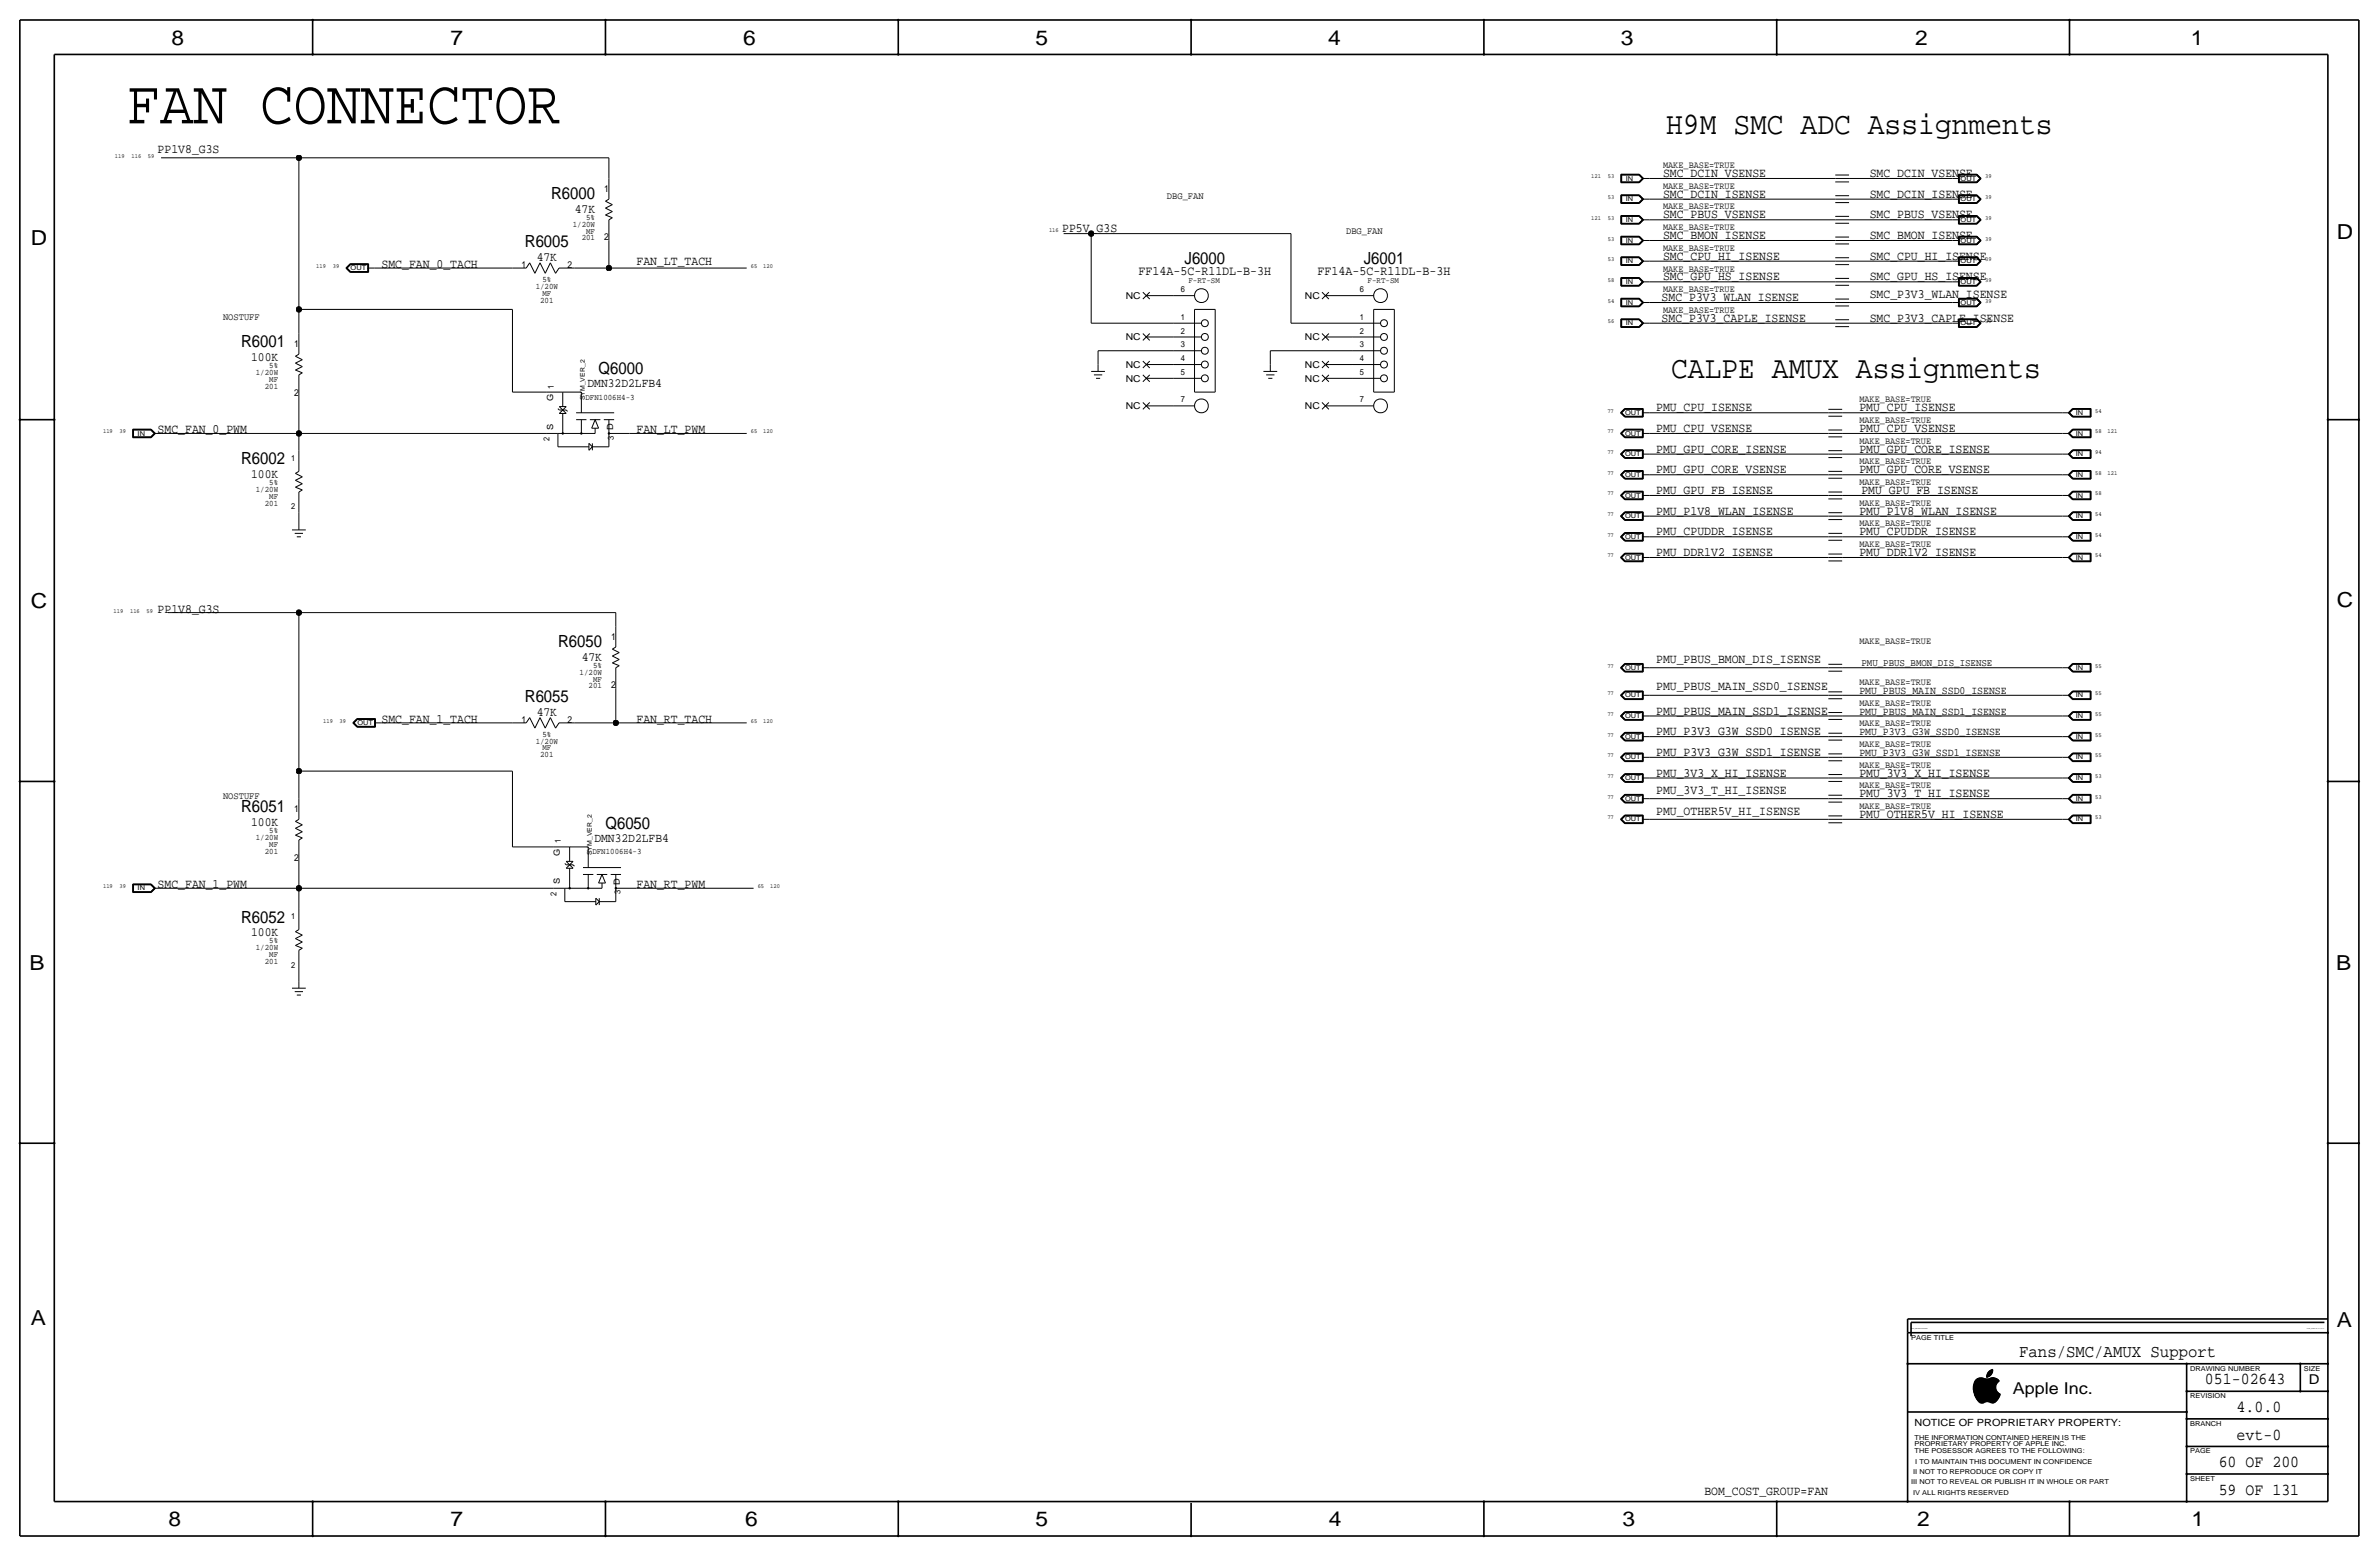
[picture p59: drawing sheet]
<svg xmlns="http://www.w3.org/2000/svg" width="877mm" height="574mm" viewBox="0 0 877 574" stroke-linecap="round" stroke-linejoin="round" font-family="sans-serif">
<defs><g id="words">
<text font-size="23" x="46.7" y="45.5">FAN CONNECTOR</text>
<g font-size="11.6">
<text x="614.2" y="49.3">H9M SMC ADC Assignments</text>
<text x="616.1" y="139.4">CALPE AMUX Assignments</text>
</g>
<g font-size="7.6">
<text x="63.2" y="16.5">8</text>
<text x="166.1" y="16.5">7</text>
<text x="274" y="16.5">6</text>
<text x="381.7" y="16.5">5</text>
<text x="489.7" y="16.5">4</text>
<text x="597.6" y="16.5">3</text>
<text x="706.1" y="16.5">2</text>
<text x="807.7" y="16.5">1</text>
<text x="861.5" y="88.1">D</text>
<text x="11.4" y="90.4">D</text>
<text x="11.4" y="224.3">C</text>
<text x="861.5" y="223.8">C</text>
<text x="10.8" y="357.6">B</text>
<text x="861.3" y="357.4">B</text>
<text x="11.3" y="488.4">A</text>
<text x="861.5" y="489.2">A</text>
<text x="62.2" y="562.6">8</text>
<text x="166" y="562.6">7</text>
<text x="274.8" y="562.6">6</text>
<text x="381.7" y="562.6">5</text>
<text x="489.9" y="562.6">4</text>
<text x="598.1" y="562.6">3</text>
<text x="706.8" y="562.6">2</text>
<text x="807.9" y="562.6">1</text>
</g>
<text font-size="6.5" x="744.4" y="500.1">Fans/SMC/AMUX Support</text>
<g font-size="6.2">
<text x="203.2" y="73.4">R6000</text>
<text x="193.5" y="91.2">R6005</text>
<text x="436.7" y="97.3">J6000</text>
<text x="502.7" y="97.3">J6001</text>
<text x="88.9" y="128">R6001</text>
<text x="220.7" y="137.9">Q6000</text>
<text x="88.9" y="171.2">R6002</text>
<text x="205.7" y="238.5">R6050</text>
<text x="193.5" y="258.8">R6055</text>
<text x="88.9" y="299.5">R6051</text>
<text x="223.2" y="305.6">Q6050</text>
<text x="88.9" y="340.1">R6052</text>
<text x="812.9" y="510.3">051-02643</text>
<text x="824.6" y="520.4">4.0.0</text>
<text x="824.6" y="530.6">evt-0</text>
<text x="818" y="540.8">60 OF 200</text>
<text x="818" y="550.9">59 OF 131</text>
</g>
<text font-size="6" x="742.1" y="513.9">Apple Inc.</text>
<text font-size="5" x="851.2" y="510.3">D</text>
<g font-size="4.8">
<text x="419.7" y="101.3">FF14A-5C-R11DL-B-3H</text>
<text x="485.8" y="101.3">FF14A-5C-R11DL-B-3H</text>
</g>
<g font-size="4.7">
<text x="58.1" y="56.4">PP1V8_G3S</text>
<text x="613.1" y="65.3">SMC_DCIN_VSENSE</text>
<text x="689.3" y="65.3">SMC_DCIN_VSENSE</text>
<text x="613.1" y="72.9">SMC_DCIN_ISENSE</text>
<text x="689.3" y="72.9">SMC_DCIN_ISENSE</text>
<text x="211.9" y="78.5">47K</text>
<text x="613.1" y="80.5">SMC_PBUS_VSENSE</text>
<text x="689.3" y="80.5">SMC_PBUS_VSENSE</text>
<text x="391.6" y="85.6">PP5V_G3S</text>
<text x="613.1" y="88.1">SMC_BMON_ISENSE</text>
<text x="689.3" y="88.1">SMC_BMON_ISENSE</text>
<text x="613.1" y="95.8">SMC_CPU_HI_ISENSE</text>
<text x="689.3" y="95.8">SMC_CPU_HI_ISENSE</text>
<text x="140.7" y="98.8">SMC_FAN_0_TACH</text>
<text x="197.9" y="96.3">47K</text>
<text x="234.6" y="97.5">FAN_LT_TACH</text>
<text x="613.1" y="103.4">SMC_GPU_HS_ISENSE</text>
<text x="689.3" y="103.4">SMC_GPU_HS_ISENSE</text>
<text x="612.6" y="111">SMC_P3V3_WLAN_ISENSE</text>
<text x="689.3" y="109.7">SMC_P3V3_WLAN_ISENSE</text>
<text x="612.6" y="118.6">SMC_P3V3_CAPLE_ISENSE</text>
<text x="689.3" y="118.6">SMC_P3V3_CAPLE_ISENSE</text>
<text x="92.6" y="133.1">100K</text>
<text x="216.6" y="142.7">DMN32D2LFB4</text>
<text x="610.6" y="151.6">PMU_CPU_ISENSE</text>
<text x="685.5" y="151.6">PMU_CPU_ISENSE</text>
<text x="58.1" y="159.8">SMC_FAN_0_PWM</text>
<text x="234.6" y="159.8">FAN_LT_PWM</text>
<text x="610.6" y="159.3">PMU_CPU_VSENSE</text>
<text x="685.5" y="159.3">PMU_CPU_VSENSE</text>
<text x="610.6" y="166.9">PMU_GPU_CORE_ISENSE</text>
<text x="685.5" y="166.9">PMU_GPU_CORE_ISENSE</text>
<text x="92.6" y="176.3">100K</text>
<text x="610.6" y="174.5">PMU_GPU_CORE_VSENSE</text>
<text x="685.5" y="174.5">PMU_GPU_CORE_VSENSE</text>
<text x="610.6" y="182.1">PMU_GPU_FB_ISENSE</text>
<text x="686.3" y="182.1">PMU_GPU_FB_ISENSE</text>
<text x="610.6" y="189.7">PMU_P1V8_WLAN_ISENSE</text>
<text x="685.5" y="189.7">PMU_P1V8_WLAN_ISENSE</text>
<text x="610.6" y="197.4">PMU_CPUDDR_ISENSE</text>
<text x="685.5" y="197.4">PMU_CPUDDR_ISENSE</text>
<text x="610.6" y="205">PMU_DDR1V2_ISENSE</text>
<text x="685.5" y="205">PMU_DDR1V2_ISENSE</text>
<text x="58.1" y="225.8">PP1V8_G3S</text>
<text x="214.5" y="243.6">47K</text>
<text x="610.6" y="244.3">PMU_PBUS_BMON_DIS_ISENSE</text>
<text x="610.6" y="254.5">PMU_PBUS_MAIN_SSD0_ISENSE</text>
<text x="197.9" y="263.9">47K</text>
<text x="610.6" y="263.4">PMU_PBUS_MAIN_SSD1_ISENSE</text>
<text x="140.7" y="266.4">SMC_FAN_1_TACH</text>
<text x="234.6" y="266.4">FAN_RT_TACH</text>
<text x="610.6" y="271">PMU_P3V3_G3W_SSD0_ISENSE</text>
<text x="610.6" y="278.6">PMU_P3V3_G3W_SSD1_ISENSE</text>
<text x="610.6" y="286.3">PMU_3V3_X_HI_ISENSE</text>
<text x="685.5" y="286.3">PMU_3V3_X_HI_ISENSE</text>
<text x="610.6" y="292.6">PMU_3V3_T_HI_ISENSE</text>
<text x="685.5" y="293.9">PMU_3V3_T_HI_ISENSE</text>
<text x="92.6" y="304.5">100K</text>
<text x="610.6" y="300.2">PMU_OTHER5V_HI_ISENSE</text>
<text x="685.5" y="301.5">PMU_OTHER5V_HI_ISENSE</text>
<text x="219.2" y="310.4">DMN32D2LFB4</text>
<text x="58.1" y="327.4">SMC_FAN_1_PWM</text>
<text x="234.6" y="327.4">FAN_RT_PWM</text>
<text x="92.6" y="345.2">100K</text>
<text x="628.3" y="550.9">BOM_COST_GROUP=FAN</text>
</g>
<g font-size="4.1">
<text x="685.5" y="255.8">PMU_PBUS_MAIN_SSD0_ISENSE</text>
<text x="685.5" y="263.4">PMU_PBUS_MAIN_SSD1_ISENSE</text>
<text x="685.5" y="271">PMU_P3V3_G3W_SSD0_ISENSE</text>
<text x="685.5" y="278.6">PMU_P3V3_G3W_SSD1_ISENSE</text>
</g>
<text font-size="3.8" x="686.3" y="245.6">PMU_PBUS_BMON_DIS_ISENSE</text>
<text font-size="3.7" x="705.8" y="525.5">NOTICE OF PROPRIETARY PROPERTY:</text>
<g font-size="3.6">
<text x="430.2" y="73.4">DBG_FAN</text>
<text x="496.3" y="86.1">DBG_FAN</text>
<text x="82.2" y="117.9">NOSTUFF</text>
<text x="82.2" y="294.4">NOSTUFF</text>
</g>
<g font-size="3.5">
<text x="613.1" y="62">MAKE_BASE=TRUE</text>
<text x="222.7" y="70.9">1</text>
<text x="613.1" y="69.6">MAKE_BASE=TRUE</text>
<text x="613.1" y="77.2">MAKE_BASE=TRUE</text>
<text x="222.7" y="88.6">2</text>
<text x="613.1" y="84.8">MAKE_BASE=TRUE</text>
<text x="613.1" y="92.5">MAKE_BASE=TRUE</text>
<text x="192.3" y="98.8">1</text>
<text x="209.2" y="98.8">2</text>
<text x="613.1" y="100.1">MAKE_BASE=TRUE</text>
<text x="613.1" y="107.7">MAKE_BASE=TRUE</text>
<text x="415.1" y="110.2">NC</text>
<text x="481.1" y="110.2">NC</text>
<text x="613.1" y="115.3">MAKE_BASE=TRUE</text>
<text x="415.1" y="125.5">NC</text>
<text x="481.1" y="125.5">NC</text>
<text x="108.4" y="128">1</text>
<text x="415.1" y="135.6">NC</text>
<text x="481.1" y="135.6">NC</text>
<text x="415.1" y="140.7">NC</text>
<text x="481.1" y="140.7">NC</text>
<text x="108.4" y="145.8">2</text>
<text x="685.5" y="148.3">MAKE_BASE=TRUE</text>
<text x="415.1" y="150.9">NC</text>
<text x="481.1" y="150.9">NC</text>
<text x="685.5" y="156">MAKE_BASE=TRUE</text>
<text x="685.5" y="163.6">MAKE_BASE=TRUE</text>
<text x="685.5" y="171.2">MAKE_BASE=TRUE</text>
<text x="685.5" y="178.8">MAKE_BASE=TRUE</text>
<text x="685.5" y="186.4">MAKE_BASE=TRUE</text>
<text x="685.5" y="194.1">MAKE_BASE=TRUE</text>
<text x="685.5" y="201.7">MAKE_BASE=TRUE</text>
<text x="225.3" y="236">1</text>
<text x="685.5" y="237.2">MAKE_BASE=TRUE</text>
<text x="225.3" y="253.7">2</text>
<text x="685.5" y="252.5">MAKE_BASE=TRUE</text>
<text x="685.5" y="260.1">MAKE_BASE=TRUE</text>
<text x="192.3" y="266.4">1</text>
<text x="209.2" y="266.4">2</text>
<text x="685.5" y="267.7">MAKE_BASE=TRUE</text>
<text x="685.5" y="275.3">MAKE_BASE=TRUE</text>
<text x="685.5" y="283">MAKE_BASE=TRUE</text>
<text x="685.5" y="290.6">MAKE_BASE=TRUE</text>
<text x="108.4" y="299.5">1</text>
<text x="685.5" y="298.2">MAKE_BASE=TRUE</text>
<text x="108.4" y="317.2">2</text>
</g>
<g font-size="3.1">
<text x="211.2" y="83.6">1/20W</text>
<text x="216.1" y="81">5%</text>
<text x="214.5" y="88.6">201</text>
<text x="216.1" y="86.1">MF</text>
<text x="197.5" y="106.4">1/20W</text>
<text x="200" y="103.9">5%</text>
<text x="435.3" y="107.7">6</text>
<text x="438.2" y="104.1">F-RT-SM</text>
<text x="501.3" y="107.7">6</text>
<text x="504.2" y="104.1">F-RT-SM</text>
<text x="199.2" y="111.5">201</text>
<text x="200" y="109">MF</text>
<text x="435.3" y="117.9">1</text>
<text x="501.3" y="117.9">1</text>
<text x="435.3" y="122.9">2</text>
<text x="501.3" y="122.9">2</text>
<text x="435.3" y="128">3</text>
<text x="501.3" y="128">3</text>
<text x="99.3" y="135.6">5%</text>
<text x="435.3" y="133.1">4</text>
<text x="501.3" y="133.1">4</text>
<text x="94.3" y="138.2">1/20W</text>
<text x="97.6" y="143.3">201</text>
<text x="99.3" y="140.7">MF</text>
<text x="204.2" y="143.3" transform="rotate(-90 204.2 143.3)">1</text>
<text x="435.3" y="138.2">5</text>
<text x="501.3" y="138.2">5</text>
<text x="203.9" y="147.9" transform="rotate(-90 203.9 147.9)">G</text>
<text x="215.8" y="147.3">DFN1006H4-3</text>
<text x="435.3" y="148.3">7</text>
<text x="501.3" y="148.3">7</text>
<text x="203.9" y="158.4" transform="rotate(-90 203.9 158.4)">S</text>
<text x="226" y="158.5" transform="rotate(-90 226 158.5)">D</text>
<text x="202.6" y="162.6" transform="rotate(-90 202.6 162.6)">2</text>
<text x="226.3" y="162.1" transform="rotate(-90 226.3 162.1)">3</text>
<text x="107.4" y="169.9">1</text>
<text x="99.3" y="178.8">5%</text>
<text x="94.3" y="181.4">1/20W</text>
<text x="99.3" y="183.9">MF</text>
<text x="97.6" y="186.4">201</text>
<text x="107.4" y="187.7">2</text>
<text x="213.7" y="248.7">1/20W</text>
<text x="218.6" y="251.2">MF</text>
<text x="218.6" y="246.1">5%</text>
<text x="217" y="253.7">201</text>
<text x="197.5" y="274.1">1/20W</text>
<text x="200" y="271.5">5%</text>
<text x="199.2" y="279.1">201</text>
<text x="200" y="276.6">MF</text>
<text x="94.3" y="309.6">1/20W</text>
<text x="99.3" y="307.1">5%</text>
<text x="206.7" y="310.9" transform="rotate(-90 206.7 310.9)">1</text>
<text x="97.6" y="314.7">201</text>
<text x="99.3" y="312.2">MF</text>
<text x="206.5" y="315.5" transform="rotate(-90 206.5 315.5)">G</text>
<text x="218.4" y="315">DFN1006H4-3</text>
<text x="206.5" y="326" transform="rotate(-90 206.5 326)">S</text>
<text x="228.5" y="326.1" transform="rotate(-90 228.5 326.1)">D</text>
<text x="228.8" y="329.7" transform="rotate(-90 228.8 329.7)">3</text>
<text x="205.2" y="330.2" transform="rotate(-90 205.2 330.2)">2</text>
<text x="107.4" y="338.8">1</text>
<text x="99.3" y="347.7">5%</text>
<text x="94.3" y="350.3">1/20W</text>
<text x="99.3" y="352.8">MF</text>
<text x="97.6" y="355.3">201</text>
<text x="107.4" y="356.6">2</text>
</g>
<g font-size="2.5">
<text x="599.4" y="66.5">IN</text>
<text x="722.8" y="66.5">OUT</text>
<text x="599.4" y="74.2">IN</text>
<text x="722.8" y="74.2">OUT</text>
<text x="599.4" y="81.8">IN</text>
<text x="722.8" y="81.8">OUT</text>
<text x="599.4" y="89.4">IN</text>
<text x="722.8" y="89.4">OUT</text>
<text x="129.2" y="99.6">OUT</text>
<text x="599.4" y="97">IN</text>
<text x="722.8" y="97">OUT</text>
<text x="599.4" y="104.6">IN</text>
<text x="722.8" y="104.6">OUT</text>
<text x="599.4" y="112.3">IN</text>
<text x="722.8" y="112.3">OUT</text>
<text x="599.4" y="119.9">IN</text>
<text x="722.8" y="119.9">OUT</text>
<text x="599.1" y="152.9">OUT</text>
<text x="765.3" y="152.9">IN</text>
<text x="50.7" y="160.5">IN</text>
<text x="599.1" y="160.5">OUT</text>
<text x="765.3" y="160.5">IN</text>
<text x="599.1" y="168.1">OUT</text>
<text x="765.3" y="168.1">IN</text>
<text x="599.1" y="175.8">OUT</text>
<text x="765.3" y="175.8">IN</text>
<text x="599.1" y="183.4">OUT</text>
<text x="765.3" y="183.4">IN</text>
<text x="599.1" y="191">OUT</text>
<text x="765.3" y="191">IN</text>
<text x="599.1" y="198.6">OUT</text>
<text x="765.3" y="198.6">IN</text>
<text x="599.1" y="206.2">OUT</text>
<text x="765.3" y="206.2">IN</text>
<text x="599.1" y="246.9">OUT</text>
<text x="765.3" y="246.9">IN</text>
<text x="599.1" y="257">OUT</text>
<text x="765.3" y="257">IN</text>
<text x="131.8" y="267.2">OUT</text>
<text x="599.1" y="264.7">OUT</text>
<text x="765.3" y="264.7">IN</text>
<text x="599.1" y="272.3">OUT</text>
<text x="765.3" y="272.3">IN</text>
<text x="599.1" y="279.9">OUT</text>
<text x="765.3" y="279.9">IN</text>
<text x="599.1" y="287.5">OUT</text>
<text x="765.3" y="287.5">IN</text>
<text x="599.1" y="295.1">OUT</text>
<text x="765.3" y="295.1">IN</text>
<text x="599.1" y="302.8">OUT</text>
<text x="765.3" y="302.8">IN</text>
<text x="50.7" y="328.2">IN</text>
<text x="704.5" y="493.8">PAGE TITLE</text>
<text x="807.4" y="505.2">DRAWING NUMBER</text>
<text x="849.3" y="505.2">SIZE</text>
<text x="807.4" y="515.4">REVISION</text>
<text x="807.4" y="525.5">BRANCH</text>
<text x="705.8" y="533.1">PROPRIETARY PROPERTY OF APPLE INC.</text>
<text x="705.8" y="530.6">THE INFORMATION CONTAINED HEREIN IS THE</text>
<text x="705.8" y="535.7">THE POSESSOR AGREES TO THE FOLLOWING:</text>
<text x="706.1" y="539.5">I TO MAINTAIN THIS DOCUMENT IN CONFIDENCE</text>
<text x="807.4" y="535.7">PAGE</text>
<text x="705.3" y="543.3">II NOT TO REPRODUCE OR COPY IT</text>
<text x="807.4" y="545.8">SHEET</text>
<text x="704.5" y="547.1">III NOT TO REVEAL OR PUBLISH IT IN WHOLE OR PART</text>
<text x="705.3" y="550.9">IV ALL RIGHTS RESERVED</text>
</g>
<g font-size="2.3">
<text x="42.4" y="58.2">119</text>
<text x="48.5" y="58.2">116</text>
<text x="54.6" y="58.2">59</text>
<text x="586.6" y="65.8">121</text>
<text x="592.7" y="65.8">53</text>
<text x="731.9" y="65.8">39</text>
<text x="592.7" y="73.4">53</text>
<text x="731.9" y="73.4">39</text>
<text x="586.6" y="81">121</text>
<text x="592.7" y="81">53</text>
<text x="731.9" y="81">39</text>
<text x="386.7" y="85.6">116</text>
<text x="592.7" y="88.6">53</text>
<text x="731.9" y="88.6">39</text>
<text x="116.6" y="98.8">119</text>
<text x="122.7" y="98.8">39</text>
<text x="276.8" y="98.8">65</text>
<text x="281.4" y="98.8">120</text>
<text x="592.7" y="96.3">53</text>
<text x="731.9" y="96.3">39</text>
<text x="592.7" y="103.9">58</text>
<text x="731.9" y="103.9">39</text>
<text x="592.7" y="111.5">54</text>
<text x="731.9" y="111.5">39</text>
<text x="592.7" y="119.1">56</text>
<text x="731.9" y="119.1">39</text>
<text x="215.6" y="147.6" transform="rotate(-90 215.6 147.6)">SYM_VER_2</text>
<text x="592.6" y="152.1">77</text>
<text x="772.4" y="152.1">54</text>
<text x="38" y="159.8">119</text>
<text x="44.1" y="159.8">39</text>
<text x="276.8" y="159.8">65</text>
<text x="281.4" y="159.8">120</text>
<text x="592.6" y="159.8">77</text>
<text x="772.4" y="159.8">58</text>
<text x="777" y="159.8">121</text>
<text x="592.6" y="167.4">77</text>
<text x="772.4" y="167.4">94</text>
<text x="592.6" y="175">77</text>
<text x="772.4" y="175">58</text>
<text x="777" y="175">121</text>
<text x="592.6" y="182.6">77</text>
<text x="772.4" y="182.6">58</text>
<text x="592.6" y="190.2">77</text>
<text x="772.4" y="190.2">54</text>
<text x="592.6" y="197.9">77</text>
<text x="772.4" y="197.9">54</text>
<text x="592.6" y="205.5">77</text>
<text x="772.4" y="205.5">54</text>
<text x="41.9" y="225.8">119</text>
<text x="48" y="225.8">116</text>
<text x="54.1" y="225.8">59</text>
<text x="592.6" y="246.1">77</text>
<text x="772.4" y="246.1">55</text>
<text x="592.6" y="256.3">77</text>
<text x="772.4" y="256.3">55</text>
<text x="592.6" y="263.9">77</text>
<text x="772.4" y="263.9">55</text>
<text x="119.1" y="266.4">119</text>
<text x="125.2" y="266.4">39</text>
<text x="276.8" y="266.4">65</text>
<text x="281.4" y="266.4">120</text>
<text x="592.6" y="271.5">77</text>
<text x="772.4" y="271.5">55</text>
<text x="592.6" y="279.1">77</text>
<text x="772.4" y="279.1">55</text>
<text x="592.6" y="286.8">77</text>
<text x="772.4" y="286.8">53</text>
<text x="592.6" y="294.4">77</text>
<text x="772.4" y="294.4">53</text>
<text x="592.6" y="302">77</text>
<text x="772.4" y="302">53</text>
<text x="218.1" y="315.2" transform="rotate(-90 218.1 315.2)">SYM_VER_2</text>
<text x="38" y="327.4">119</text>
<text x="44.1" y="327.4">39</text>
<text x="279.3" y="327.4">65</text>
<text x="283.9" y="327.4">120</text>
</g>
<g font-size=".6">
<text x="704.5" y="490">SYNC_MASTER=RAYMOND</text>
<text x="850.5" y="490">SYNC_DATE=06/13/2017</text>
</g>
</g></defs>
<g fill="none" stroke="#000" stroke-width=".37">
<path d="M59.4 58.2h50.8zM110.2 58.2v55.8zM110.2 58.2h114.3zM224.5 58.2v7.6zM223.2 79.2l2.6-1.2zM223.2 76.7l2.6-1.3zM223.2 74.2l1.3-.8zM223.2 79.2l2.6 1.1zM223.2 76.7l2.6 1.3zM223.2 74.2l2.6 1.2zM224.5 65.8v7.6zM597.6 79.5v3.1z"/>
<path d="M597.6 71.8v3.2zM597.6 75h6.8zM597.6 64.2v3.2zM597.6 67.4h6.8zM597.6 79.5h6.8zM597.6 71.8h6.8zM597.6 64.2h6.8zM597.7 79.6v2.9zM597.7 71.9v3zM597.7 74.9h6.6zM597.7 64.3v3zM597.7 67.3h6.6z"/>
<path d="M597.7 79.6h6.6zM597.7 71.9h6.6zM597.7 64.3h6.6zM597.8 79.7v2.7zM597.8 72v2.8zM597.8 74.8h6.5zM597.8 64.4v2.8zM597.8 67.2h6.5zM597.8 79.7h6.5zM597.8 72h6.5zM597.8 64.4h6.5zM597.9 79.8h6.3z"/>
<path d="M597.9 79.8v2.5zM597.9 72.1h6.3zM597.9 72.1v2.6zM597.9 74.7h6.3zM597.9 64.5h6.3zM597.9 64.5v2.6zM597.9 67.1h6.3zM604.2 74.7l1.3-1.3zM604.2 67.1l1.3-1.3zM604.2 79.8l1.3 1.2zM604.2 72.1l1.3 1.3zM604.2 64.5l1.3 1.3z"/>
<path d="M604.3 79.7l1.3 1.3zM604.3 72l1.3 1.4zM604.3 64.4l1.3 1.4zM604.3 74.8l1.3-1.4zM604.3 67.2l1.3-1.4zM604.3 79.6l1.5 1.4zM604.3 71.9l1.5 1.5zM604.3 64.3l1.5 1.5zM604.3 74.9l1.5-1.5zM604.3 67.3l1.5-1.5zM604.4 79.5l1.5 1.5zM604.4 71.8l1.5 1.6z"/>
<path d="M604.4 64.2l1.5 1.6zM604.4 75l1.5-1.6zM604.4 67.4l1.5-1.6zM605.5 73.4h2.5zM605.5 65.8h2.5zM608 73.4h68.6zM608 65.8h68.6zM676.6 79.8h5.1zM676.6 74.7h5.1zM676.6 73.4h5.1zM676.6 72.1h5.1zM676.6 67.1h5.1z"/>
<path d="M676.6 65.8h5.1zM676.6 64.5h5.1zM681.7 73.4h38.1zM681.7 65.8h38.1zM719.8 73.4h2.5zM719.8 65.8h2.5zM722 79.5v3.1zM722 75h6.8zM722 71.8v3.2zM722 67.4h6.8zM722 64.2v3.2zM722 79.5h6.8z"/>
<path d="M722 71.8h6.8zM722 64.2h6.8zM722.1 79.6v2.9zM722.1 71.9v3zM722.1 74.9h6.7zM722.1 64.3v3zM722.1 67.3h6.7zM722.1 79.6h6.7zM722.1 71.9h6.7zM722.1 64.3h6.7zM722.2 79.7h6.5zM722.2 72h6.5z"/>
<path d="M722.2 64.4h6.5zM722.2 79.7v2.7zM722.2 72v2.8zM722.2 74.8h6.5zM722.2 64.4v2.8zM722.2 67.2h6.5zM722.3 79.8h6.4zM722.3 72.1h6.4zM722.3 64.5h6.4zM722.3 79.8v2.5zM722.3 72.1v2.6zM722.3 74.7h6.4z"/>
<path d="M722.3 64.5v2.6zM722.3 67.1h6.4zM728.7 74.7l1.2-1.3zM728.7 67.1l1.2-1.3zM728.7 79.8l1.2 1.2zM728.7 72.1l1.2 1.3zM728.7 64.5l1.2 1.3zM728.7 74.8l1.4-1.4zM728.7 67.2l1.4-1.4zM728.7 79.7l1.4 1.3zM728.7 72l1.4 1.4zM728.7 64.4l1.4 1.4z"/>
<path d="M728.8 74.9l1.4-1.5zM728.8 67.3l1.4-1.5zM728.8 79.6l1.4 1.4zM728.8 71.9l1.4 1.5zM728.8 64.3l1.4 1.5zM728.8 79.5l1.6 1.5zM728.8 71.8l1.6 1.6zM728.8 64.2l1.6 1.6zM728.8 67.4l1.6-1.6zM730.4 73.4l-1.6 1.6zM127.5 98.8l1.6 1.6zM127.5 98.8l1.6-1.6z"/>
<path d="M127.7 98.8l1.4 1.5zM127.7 98.8l1.4-1.5zM127.8 98.8l1.4-1.4zM127.8 98.8l1.4 1.4zM128 98.8l1.2-1.3zM128 98.8l1.2 1.3zM129.1 97.2h6.8zM129.1 97.3h6.7zM129.2 97.4h6.5zM129.2 97.5h6.4zM135.6 97.5v2.6zM135.6 98.8h2.5z"/>
<path d="M135.7 97.4v2.8zM135.8 97.3v3zM135.9 97.2v3.2zM138.1 98.8h50.8zM188.9 98.8h5.1zM195.3 96.9l-1.3 1.9zM195.3 96.9l1.9 3.8zM199.1 96.9l-1.9 3.8zM199.1 96.9l1.9 3.8zM202.9 96.9l-1.9 3.8zM202.9 96.9l1.9 3.8zM206.1 98.8l-1.3 1.9z"/>
<path d="M206.1 98.8h5.7zM211.8 98.8h12.7zM224.5 81l1.3-.7zM224.5 88.6v10.2zM224.5 98.8h50.8zM224.5 81v7.6zM392.1 86.1h10.2zM402.3 86.1h73.6zM402.3 86.1v33zM475.9 86.1v33zM597.6 94.7v3.1zM597.6 97.8h6.8z"/>
<path d="M597.6 82.6h6.8zM597.6 87.1v3.1zM597.6 90.2h6.8zM597.6 94.7h6.8zM597.6 87.1h6.8zM597.7 94.8v2.9zM597.7 97.7h6.6zM597.7 82.5h6.6zM597.7 87.2v2.9zM597.7 90.1h6.6zM597.7 94.8h6.6zM597.7 87.2h6.6z"/>
<path d="M597.8 94.9v2.7zM597.8 97.6h6.5zM597.8 82.4h6.5zM597.8 87.3v2.7zM597.8 90h6.5zM597.8 94.9h6.5zM597.8 87.3h6.5zM597.9 95h6.3zM597.9 95v2.5zM597.9 97.5h6.3zM597.9 82.3h6.3zM597.9 87.4h6.3z"/>
<path d="M597.9 87.4v2.5zM597.9 89.9h6.3zM604.2 97.5l1.3-1.2zM604.2 82.3l1.3-1.3zM604.2 89.9l1.3-1.3zM604.2 95l1.3 1.3zM604.2 87.4l1.3 1.2zM604.3 94.9l1.3 1.4zM604.3 87.3l1.3 1.3zM604.3 82.4l1.3-1.4zM604.3 90l1.3-1.4zM604.3 94.8l1.5 1.5z"/>
<path d="M604.3 87.2l1.5 1.4zM604.3 97.7l1.5-1.4zM604.3 82.5l1.5-1.5zM604.3 90.1l1.5-1.5zM604.4 94.7l1.5 1.6zM604.4 87.1l1.5 1.5zM604.4 97.8l1.5-1.5zM604.4 82.6l1.5-1.6zM604.4 90.2l1.5-1.6zM605.5 96.3h2.5zM605.5 81h2.5zM605.5 88.6h2.5z"/>
<path d="M605.6 96.3l-1.3 1.3zM608 88.6h68.6zM608 96.3h68.6zM608 81h68.6zM676.6 97.5h5.1zM676.6 96.3h5.1zM676.6 95h5.1zM676.6 89.9h5.1zM676.6 88.6h5.1zM676.6 87.4h5.1zM676.6 82.3h5.1zM676.6 81h5.1z"/>
<path d="M681.7 96.3h38.1zM681.7 81h38.1zM681.7 88.6h38.1zM719.8 96.3h2.5zM719.8 88.6h2.5zM719.8 81h2.5zM722 97.8h6.8zM722 94.7v3.1zM722 90.2h6.8zM722 87.1v3.1zM722 82.6h6.8zM722 94.7h6.8z"/>
<path d="M722 87.1h6.8zM722.1 94.8v2.9zM722.1 97.7h6.7zM722.1 87.2v2.9zM722.1 90.1h6.7zM722.1 82.5h6.7zM722.1 94.8h6.7zM722.1 87.2h6.7zM722.2 94.9h6.5zM722.2 87.3h6.5zM722.2 94.9v2.7zM722.2 97.6h6.5z"/>
<path d="M722.2 87.3v2.7zM722.2 90h6.5zM722.2 82.4h6.5zM722.3 95h6.4zM722.3 87.4h6.4zM722.3 95v2.5zM722.3 97.5h6.4zM722.3 87.4v2.5zM722.3 89.9h6.4zM722.3 82.3h6.4zM728.7 97.5l1.2-1.2zM728.7 89.9l1.2-1.3z"/>
<path d="M728.7 82.3l1.2-1.3zM728.7 95l1.2 1.3zM728.7 87.4l1.2 1.2zM728.7 97.6l1.4-1.3zM728.7 90l1.4-1.4zM728.7 82.4l1.4-1.4zM728.7 94.9l1.4 1.4zM728.7 87.3l1.4 1.3zM728.8 97.7l1.4-1.4zM728.8 90.1l1.4-1.5zM728.8 82.5l1.4-1.5zM728.8 94.8l1.4 1.5z"/>
<path d="M728.8 87.2l1.4 1.4zM728.8 94.7l1.6 1.6zM728.8 87.1l1.6 1.5zM730.4 96.3l-1.6 1.5zM730.4 88.6l-1.6 1.6zM730.4 81l-1.6 1.6zM110.2 114v8.9zM110.2 114h78.7zM129.1 100.4h6.8zM129.1 100.3h6.7zM129.2 100.2h6.5zM129.2 100.1h6.4z"/>
<path d="M188.9 114v30.5zM402.3 119.1h30.5zM421.3 110.2l2.6-2.5zM421.3 107.7l2.6 2.5zM422.6 109h10.2zM432.8 109h7.6zM432.8 119.1h10.1zM440.4 114h7.6zM440.4 114v30.5zM448 114v30.5zM475.9 119.1h22.9zM487.4 110.2l2.5-2.5z"/>
<path d="M487.4 107.7l2.5 2.5zM488.6 109h10.2zM498.8 119.1h10.2zM498.8 109h7.6zM506.4 114h7.6zM506.4 114v30.5zM514 114v30.5zM597.6 109.9v3.2zM597.6 113.1h6.8zM597.6 117.6v3.1zM597.6 102.3v3.2zM597.6 105.5h6.8z"/>
<path d="M597.6 109.9h6.8zM597.6 117.6h6.8zM597.6 102.3h6.8zM597.7 110v3zM597.7 113h6.6zM597.7 117.7v2.9zM597.7 102.4v3zM597.7 105.4h6.6zM597.7 110h6.6zM597.7 117.7h6.6zM597.7 102.4h6.6zM597.8 110.1v2.8z"/>
<path d="M597.8 112.9h6.5zM597.8 117.8v2.7zM597.8 102.5v2.8zM597.8 105.3h6.5zM597.8 110.1h6.5zM597.8 117.8h6.5zM597.8 102.5h6.5zM597.9 110.2h6.3zM597.9 110.2v2.6zM597.9 112.8h6.3zM597.9 117.9h6.3zM597.9 117.9v2.5z"/>
<path d="M597.9 102.6h6.3zM597.9 102.6v2.6zM597.9 105.2h6.3zM604.2 112.8l1.3-1.3zM604.2 105.2l1.3-1.3zM604.2 110.2l1.3 1.3zM604.2 117.9l1.3 1.2zM604.2 102.6l1.3 1.3zM604.3 110.1l1.3 1.4zM604.3 117.8l1.3 1.3zM604.3 102.5l1.3 1.4zM604.3 110l1.5 1.5z"/>
<path d="M604.3 117.7l1.5 1.4zM604.3 102.4l1.5 1.5zM604.3 113l1.5-1.5zM604.3 105.4l1.5-1.5zM604.4 109.9l1.5 1.6zM604.4 117.6l1.5 1.5zM604.4 102.3l1.5 1.6zM604.4 105.5l1.5-1.6zM605.5 111.5h2.5zM605.5 119.1h2.5zM605.5 103.9h2.5zM605.6 111.5l-1.3 1.4z"/>
<path d="M605.6 103.9l-1.3 1.4zM605.9 111.5l-1.5 1.6zM605.9 119.1l-1.5 1.6zM608 111.5h68.6zM608 119.1h68.6zM608 103.9h68.6zM676.6 119.1h5.1zM676.6 117.9h5.1zM676.6 112.8h5.1zM676.6 111.5h5.1zM676.6 110.2h5.1zM676.6 105.2h5.1z"/>
<path d="M676.6 103.9h5.1zM676.6 102.6h5.1zM681.7 111.5h38.1zM681.7 119.1h38.1zM681.7 103.9h38.1zM719.8 119.1h2.5zM719.8 111.5h2.5zM719.8 103.9h2.5zM722 117.6v3.1zM722 113.1h6.8zM722 109.9v3.2zM722 105.5h6.8z"/>
<path d="M722 102.3v3.2zM722 117.6h6.8zM722 109.9h6.8zM722 102.3h6.8zM722.1 117.7v2.9zM722.1 110v3zM722.1 113h6.7zM722.1 102.4v3zM722.1 105.4h6.7zM722.1 117.7h6.7zM722.1 110h6.7zM722.1 102.4h6.7z"/>
<path d="M722.2 117.8h6.5zM722.2 110.1h6.5zM722.2 102.5h6.5zM722.2 117.8v2.7zM722.2 110.1v2.8zM722.2 112.9h6.5zM722.2 102.5v2.8zM722.2 105.3h6.5zM722.3 117.9h6.4zM722.3 110.2h6.4zM722.3 102.6h6.4zM722.3 117.9v2.5z"/>
<path d="M722.3 110.2v2.6zM722.3 112.8h6.4zM722.3 102.6v2.6zM722.3 105.2h6.4zM728.7 112.8l1.2-1.3zM728.7 105.2l1.2-1.3zM728.7 117.9l1.2 1.2zM728.7 110.2l1.2 1.3zM728.7 102.6l1.2 1.3zM728.7 112.9l1.4-1.4zM728.7 105.3l1.4-1.4zM728.7 117.8l1.4 1.3z"/>
<path d="M728.7 110.1l1.4 1.4zM728.7 102.5l1.4 1.4zM728.8 113l1.4-1.5zM728.8 105.4l1.4-1.5zM728.8 117.7l1.4 1.4zM728.8 110l1.4 1.5zM728.8 102.4l1.4 1.5zM728.8 117.6l1.6 1.5zM728.8 109.9l1.6 1.6zM728.8 102.3l1.6 1.6zM728.8 113.1l1.6-1.6zM730.4 103.9l-1.6 1.6z"/>
<path d="M108.9 136.4l2.6 1zM108.9 133.9l2.6 1.2zM108.9 131.3l2.6 1.3zM108.9 131.3l1.3-.7zM108.9 136.4l2.6-1.3zM108.9 133.9l2.6-1.3zM110.2 138.2v7.6zM110.2 122.9v7.7zM110.2 138.2l1.3-.8zM402.3 136.9h5.1zM403.3 138.2h3zM404.1 139.4h1.5z"/>
<path d="M404.8 129.3h28zM404.8 129.3v5.1zM404.8 134.4v2.5zM421.3 138.2l2.6 2.5zM421.3 135.6l2.6-2.5zM421.3 133.1l2.6 2.5zM421.3 125.5l2.6-2.6zM421.3 122.9l2.6 2.6zM422.6 124.2h10.2zM422.6 134.4h10.2zM422.6 139.4h10.2zM432.8 129.3h10.1z"/>
<path d="M432.8 134.4h10.1zM432.8 139.4h10.1zM432.8 124.2h10.1zM465.8 136.9h5.1zM466.8 138.2h3zM467.6 139.4h1.5zM468.3 129.3v5.1zM468.3 129.3h30.5zM468.3 134.4v2.5zM487.4 138.2l2.5 2.5zM487.4 125.5l2.5-2.6zM487.4 122.9l2.5 2.6z"/>
<path d="M487.4 135.6l2.5-2.5zM487.4 133.1l2.5 2.5zM488.6 134.4h10.2zM488.6 124.2h10.2zM488.6 139.4h10.2zM498.8 129.3h10.2zM498.8 134.4h10.2zM498.8 139.4h10.2zM498.8 124.2h10.2zM597.6 120.7h6.8zM597.7 120.6h6.6zM597.8 120.5h6.5z"/>
<path d="M597.9 120.4h6.3zM604.2 120.4l1.3-1.3zM604.3 120.5l1.3-1.4zM604.3 120.6l1.5-1.5zM676.6 120.4h5.1zM722 120.7h6.8zM722.1 120.6h6.7zM722.2 120.5h6.5zM722.3 120.4h6.4zM728.7 120.4l1.2-1.3zM728.7 120.5l1.4-1.4zM728.8 120.6l1.4-1.5z"/>
<path d="M728.8 120.7l1.6-1.6zM48.9 158.2v3.1zM48.9 158.2h6.8zM49 158.3h6.7zM49 158.3v2.9zM49.1 158.4h6.5zM49.1 158.4v2.7zM49.2 158.5h6.4zM49.2 158.5v2.5zM55.6 158.5l1.2 1.3zM55.6 158.4l1.4 1.4zM55.7 158.3l1.4 1.5z"/>
<path d="M55.7 158.2l1.6 1.6zM56.8 159.8h2.6zM59.4 159.8h50.8zM110.2 145.8v14zM110.2 159.8v6.3zM110.2 159.8h91.4zM188.9 144.5h12.7zM201.6 159.8h4zM201.6 144.5h5.8zM205.6 159.8h.1M205.7 150.6l.5 .5zM205.7 159.8v4.9z"/>
<path d="M205.7 159.8h13.7zM206.2 149.9h2.5zM206.2 149.9l2.5 2.5zM206.2 151.1h2.5zM206.2 152.4h2.5zM207.4 144.5h.1M207.5 152.4v7.4zM207.5 144.5v5.4zM207.5 144.5h6.8zM208.7 149.9l-2.5 2.5zM208.7 151.1l.5 .5zM212.4 152.1h14z"/>
<path d="M212.4 154.7h3.8zM214.3 154.7v5.1zM214.3 144.5v7.6zM217.5 154.7h3.8zM218.1 157.8h2.6zM219.4 154.7l1.3 3.1zM219.4 154.7l-1.3 3.1zM219.4 157.8v2zM222.6 154.7h3.8zM224.5 159.8h7.6zM224.5 154.7v10zM232.1 159.8h43.2z"/>
<path d="M421.3 150.9l2.6-2.6zM421.3 148.3l2.6 2.6zM421.3 140.7l2.6-2.5zM422.6 149.6h10.2zM432.8 149.6h7.6zM440.4 144.5h7.6zM487.4 150.9l2.5-2.6zM487.4 148.3l2.5 2.6zM487.4 140.7l2.5-2.5zM488.6 149.6h10.2zM498.8 149.6h7.6zM506.4 144.5h7.6z"/>
<path d="M597.4 152.1l1.6-1.5zM597.4 159.8l1.6-1.6zM597.4 152.1l1.6 1.6zM597.4 159.8l1.6 1.5zM597.6 152.1l1.4-1.4zM597.6 159.8l1.4-1.5zM597.6 152.1l1.4 1.5zM597.6 159.8l1.4 1.4zM597.7 152.1l1.4-1.3zM597.7 159.8l1.4-1.4zM597.7 152.1l1.4 1.4zM597.7 159.8l1.4 1.3z"/>
<path d="M597.9 152.1l1.2-1.2zM597.9 159.8l1.2-1.3zM597.9 152.1l1.2 1.3zM597.9 159.8l1.2 1.2zM599 153.7h6.8zM599 150.6h6.8zM599 158.2h6.8zM599 150.7h6.7zM599 158.3h6.7zM599 153.6h6.7zM599.1 150.8h6.5zM599.1 158.4h6.5z"/>
<path d="M599.1 153.5h6.5zM599.1 150.9h6.4zM599.1 153.4h6.4zM599.1 158.5h6.4zM605.5 152.1h2.5zM605.5 159.8h2.5zM605.5 150.9v2.5zM605.5 158.5v2.5zM605.6 150.8v2.7zM605.6 158.4v2.7zM605.7 150.7v2.9zM605.7 158.3v2.9z"/>
<path d="M605.8 150.6v3.1zM605.8 158.2v3.1zM608 152.1h66.1zM608 159.8h66.1zM674.1 159.8h5zM674.1 158.5h5zM674.1 153.4h5zM674.1 152.1h5zM674.1 150.9h5zM679.1 152.1h81.3zM679.1 159.8h81.3zM760.4 152.1h2.6z"/>
<path d="M760.4 159.8h2.6zM762.5 152.1l1.6 1.6zM762.5 159.8l1.6 1.5zM762.7 152.1l1.4-1.4zM762.7 159.8l1.4-1.5zM762.7 152.1l1.4 1.5zM762.7 159.8l1.4 1.4zM762.8 152.1l1.4 1.4zM762.8 159.8l1.4 1.3zM762.8 152.1l1.4-1.3zM762.8 159.8l1.4-1.4zM763 152.1l1.2 1.3z"/>
<path d="M763 159.8l1.2 1.2zM763 152.1l1.2-1.2zM763 159.8l1.2-1.3zM764.1 150.6l-1.6 1.5zM764.1 158.2l-1.6 1.6zM764.1 153.7h6.8zM764.1 150.6h6.8zM764.1 158.2h6.8zM764.1 150.7h6.7zM764.1 158.3h6.7zM764.1 153.6h6.7zM764.2 150.8h6.5z"/>
<path d="M764.2 158.4h6.5zM764.2 153.5h6.5zM764.2 150.9h6.4zM764.2 153.4h6.4zM764.2 158.5h6.4zM770.6 150.9v2.5zM770.6 158.5v2.5zM770.7 150.8v2.7zM770.7 158.4v2.7zM770.8 150.7v2.9zM770.8 158.3v2.9zM770.9 150.6v3.1z"/>
<path d="M770.9 158.2v3.1zM48.9 161.3h6.8zM49 161.2h6.7zM49.1 161.1h6.5zM49.2 161h6.4zM55.6 161l1.2-1.2zM55.6 161.1l1.4-1.3zM55.7 161.2l1.5-1.4zM55.7 161.3l1.6-1.5zM108.9 179.6l2.6 1zM108.9 177l2.6 1.3zM108.9 174.5l2.6 1.3z"/>
<path d="M108.9 174.5l1.3-.8zM108.9 179.6l2.6-1.3zM108.9 177l2.6-1.2zM110.2 166.1v7.6zM205.7 164.7h11.4zM217.1 163.4v2.6zM217.1 166l1.3-1.3zM217.1 163.4l1.3 1.3zM218.4 164.7h6.1zM218.4 163.4v2.6zM597.4 175l1.6-1.6zM597.4 167.4l1.6-1.6z"/>
<path d="M597.4 175l1.6 1.6zM597.4 167.4l1.6 1.6zM597.6 175l1.4-1.5zM597.6 167.4l1.4-1.5zM597.6 175l1.4 1.5zM597.6 167.4l1.4 1.5zM597.7 175l1.4-1.4zM597.7 167.4l1.4-1.4zM597.7 175l1.4 1.4zM597.7 167.4l1.4 1.4zM597.9 175l1.2-1.3zM597.9 167.4l1.2-1.3z"/>
<path d="M597.9 175l1.2 1.3zM597.9 167.4l1.2 1.3zM599 161.3h6.8zM599 176.6h6.8zM599 169h6.8zM599 173.4h6.8zM599 165.8h6.8zM599 173.5h6.7zM599 165.9h6.7zM599 161.2h6.7zM599 176.5h6.7zM599 168.9h6.7z"/>
<path d="M599.1 173.6h6.5zM599.1 166h6.5zM599.1 161.1h6.5zM599.1 176.4h6.5zM599.1 168.8h6.5zM599.1 161h6.4zM599.1 173.7h6.4zM599.1 176.3h6.4zM599.1 166.1h6.4zM599.1 168.7h6.4zM605.5 175h2.5zM605.5 167.4h2.5z"/>
<path d="M605.5 173.7v2.6zM605.5 166.1v2.6zM605.6 173.6v2.8zM605.6 166v2.8zM605.7 173.5v3zM605.7 165.9v3zM605.8 173.4v3.2zM605.8 165.8v3.2zM608 175h66.1zM608 167.4h66.1zM674.1 161h5zM674.1 176.3h5z"/>
<path d="M674.1 175h5zM674.1 173.7h5zM674.1 168.7h5zM674.1 167.4h5zM674.1 166.1h5zM679.1 175h81.3zM679.1 167.4h81.3zM760.4 167.4h2.6zM760.4 175h2.6zM762.5 167.4l1.6 1.6zM762.5 175l1.6 1.6zM762.7 167.4l1.4-1.5z"/>
<path d="M762.7 175l1.4-1.5zM762.7 167.4l1.4 1.5zM762.7 175l1.4 1.5zM762.8 167.4l1.4 1.4zM762.8 175l1.4 1.4zM762.8 167.4l1.4-1.4zM762.8 175l1.4-1.4zM763 167.4l1.2 1.3zM763 175l1.2 1.3zM763 167.4l1.2-1.3zM763 175l1.2-1.3zM764.1 165.8l-1.6 1.6z"/>
<path d="M764.1 173.4l-1.6 1.6zM764.1 161.3h6.8zM764.1 169h6.8zM764.1 176.6h6.8zM764.1 165.8h6.8zM764.1 173.4h6.8zM764.1 165.9h6.7zM764.1 173.5h6.7zM764.1 161.2h6.7zM764.1 168.9h6.7zM764.1 176.5h6.7zM764.2 166h6.5z"/>
<path d="M764.2 173.6h6.5zM764.2 161.1h6.5zM764.2 168.8h6.5zM764.2 176.4h6.5zM764.2 161h6.4zM764.2 166.1h6.4zM764.2 168.7h6.4zM764.2 173.7h6.4zM764.2 176.3h6.4zM770.6 166.1v2.6zM770.6 173.7v2.6zM770.7 166v2.8z"/>
<path d="M770.7 173.6v2.8zM770.8 165.9v3zM770.8 173.5v3zM770.9 165.8v3.2zM770.9 173.4v3.2zM107.6 195.3h5.1zM108.7 196.6h3zM109.4 197.9h1.5zM110.2 189v3.8zM110.2 192.8v2.5zM110.2 181.4v7.6zM110.2 181.4l1.3-.8z"/>
<path d="M597.4 182.6l1.6-1.5zM597.4 190.2l1.6-1.5zM597.4 197.9l1.6-1.6zM597.4 182.6l1.6 1.6zM597.4 190.2l1.6 1.6zM597.4 197.9l1.6 1.5zM597.6 182.6l1.4-1.4zM597.6 190.2l1.4-1.4zM597.6 197.9l1.4-1.5zM597.6 182.6l1.4 1.5zM597.6 190.2l1.4 1.5zM597.6 197.9l1.4 1.4z"/>
<path d="M597.7 182.6l1.4-1.3zM597.7 190.2l1.4-1.3zM597.7 197.9l1.4-1.4zM597.7 182.6l1.4 1.4zM597.7 190.2l1.4 1.4zM597.7 197.9l1.4 1.3zM597.9 182.6l1.2-1.2zM597.9 190.2l1.2-1.2zM597.9 197.9l1.2-1.3zM597.9 182.6l1.2 1.3zM597.9 190.2l1.2 1.3zM597.9 197.9l1.2 1.2z"/>
<path d="M599 184.2h6.8zM599 191.8h6.8zM599 199.4h6.8zM599 181.1h6.8zM599 188.7h6.8zM599 196.3h6.8zM599 181.2h6.7zM599 188.8h6.7zM599 196.4h6.7zM599 184.1h6.7zM599 191.7h6.7zM599 199.3h6.7z"/>
<path d="M599.1 181.3h6.5zM599.1 188.9h6.5zM599.1 196.5h6.5zM599.1 184h6.5zM599.1 191.6h6.5zM599.1 199.2h6.5zM599.1 181.4h6.4zM599.1 183.9h6.4zM599.1 189h6.4zM599.1 191.5h6.4zM599.1 196.6h6.4zM599.1 199.1h6.4z"/>
<path d="M605.5 182.6h2.5zM605.5 190.2h2.5zM605.5 197.9h2.5zM605.5 181.4v2.5zM605.5 189v2.5zM605.5 196.6v2.5zM605.6 181.3v2.7zM605.6 188.9v2.7zM605.6 196.5v2.7zM605.7 181.2v2.9zM605.7 188.8v2.9zM605.7 196.4v2.9z"/>
<path d="M605.8 181.1v3.1zM605.8 188.7v3.1zM605.8 196.3v3.1zM608 190.2h66.1zM608 197.9h66.1zM608 182.6h66.1zM674.1 183.9h5zM674.1 182.6h5zM674.1 181.4h5zM674.1 191.5h5zM674.1 190.2h5zM674.1 189h5z"/>
<path d="M674.1 199.1h5zM674.1 197.9h5zM674.1 196.6h5zM679.1 190.2h81.3zM679.1 197.9h81.3zM679.1 182.6h81.3zM760.4 182.6h2.6zM760.4 190.2h2.6zM760.4 197.9h2.6zM762.5 182.6l1.6 1.6zM762.5 190.2l1.6 1.6zM762.5 197.9l1.6 1.5z"/>
<path d="M762.7 182.6l1.4-1.4zM762.7 190.2l1.4-1.4zM762.7 197.9l1.4-1.5zM762.7 182.6l1.4 1.5zM762.7 190.2l1.4 1.5zM762.7 197.9l1.4 1.4zM762.8 182.6l1.4 1.4zM762.8 190.2l1.4 1.4zM762.8 197.9l1.4 1.3zM762.8 182.6l1.4-1.3zM762.8 190.2l1.4-1.3zM762.8 197.9l1.4-1.4z"/>
<path d="M763 182.6l1.2 1.3zM763 190.2l1.2 1.3zM763 197.9l1.2 1.2zM763 182.6l1.2-1.2zM763 190.2l1.2-1.2zM763 197.9l1.2-1.3zM764.1 181.1l-1.6 1.5zM764.1 188.7l-1.6 1.5zM764.1 196.3l-1.6 1.6zM764.1 184.2h6.8zM764.1 191.8h6.8zM764.1 199.4h6.8z"/>
<path d="M764.1 181.1h6.8zM764.1 188.7h6.8zM764.1 196.3h6.8zM764.1 181.2h6.7zM764.1 188.8h6.7zM764.1 196.4h6.7zM764.1 184.1h6.7zM764.1 191.7h6.7zM764.1 199.3h6.7zM764.2 181.3h6.5zM764.2 188.9h6.5zM764.2 196.5h6.5z"/>
<path d="M764.2 184h6.5zM764.2 191.6h6.5zM764.2 199.2h6.5zM764.2 181.4h6.4zM764.2 183.9h6.4zM764.2 189h6.4zM764.2 191.5h6.4zM764.2 196.6h6.4zM764.2 199.1h6.4zM770.6 181.4v2.5zM770.6 189v2.5zM770.6 196.6v2.5z"/>
<path d="M770.7 181.3v2.7zM770.7 188.9v2.7zM770.7 196.5v2.7zM770.8 181.2v2.9zM770.8 188.8v2.9zM770.8 196.4v2.9zM770.9 181.1v3.1zM770.9 188.7v3.1zM770.9 196.3v3.1zM597.4 205.5l1.6-1.6zM597.4 205.5l1.6 1.6zM597.6 205.5l1.4-1.5z"/>
<path d="M597.6 205.5l1.4 1.5zM597.7 205.5l1.4-1.4zM597.7 205.5l1.4 1.4zM597.9 205.5l1.2-1.3zM597.9 205.5l1.2 1.3zM599 207.1h6.8zM599 203.9h6.8zM599 204h6.7zM599 207h6.7zM599.1 204.1h6.5zM599.1 206.9h6.5zM599.1 204.2h6.4z"/>
<path d="M599.1 206.8h6.4zM605.5 205.5h2.5zM605.5 204.2v2.6zM605.6 204.1v2.8zM605.7 204v3zM605.8 203.9v3.2zM608 205.5h66.1zM674.1 206.8h5zM674.1 205.5h5zM674.1 204.2h5zM679.1 205.5h81.3zM760.4 205.5h2.6z"/>
<path d="M762.5 205.5l1.6 1.6zM762.7 205.5l1.4-1.5zM762.7 205.5l1.4 1.5zM762.8 205.5l1.4 1.4zM762.8 205.5l1.4-1.4zM763 205.5l1.2 1.3zM763 205.5l1.2-1.3zM764.1 203.9l-1.6 1.6zM764.1 207.1h6.8zM764.1 203.9h6.8zM764.1 204h6.7zM764.1 207h6.7z"/>
<path d="M764.2 204.1h6.5zM764.2 206.9h6.5zM764.2 204.2h6.4zM764.2 206.8h6.4zM770.6 204.2v2.6zM770.7 204.1v2.8zM770.8 204v3zM770.9 203.9v3.2zM61.9 225.8h48.3zM110.2 225.8h116.8zM110.2 225.8v58.4zM225.8 239.3l2.5 1.2z"/>
<path d="M225.8 239.3l1.2-.8zM227 225.8v5.1zM227 230.9v7.6zM225.8 244.3l2.5 1.1zM225.8 241.8l2.5 1.3zM225.8 244.3l2.5-1.2zM225.8 241.8l2.5-1.3zM227 246.1l1.3-.7zM227 253.7v12.7zM227 246.1v7.6zM597.4 246.1l1.6 1.6zM597.4 256.3l1.6 1.6z"/>
<path d="M597.6 246.1l1.4-1.4zM597.6 256.3l1.4-1.5zM597.6 246.1l1.4 1.5zM597.6 256.3l1.4 1.5zM597.7 246.1l1.4-1.3zM597.7 256.3l1.4-1.4zM597.7 246.1l1.4 1.4zM597.7 256.3l1.4 1.4zM597.9 246.1l1.2-1.2zM597.9 256.3l1.2-1.3zM597.9 246.1l1.2 1.3zM597.9 256.3l1.2 1.3z"/>
<path d="M599 244.6l-1.6 1.5zM599 254.7l-1.6 1.6zM599 247.7h6.8zM599 257.9h6.8zM599 244.6h6.8zM599 254.7h6.8zM599 244.7h6.7zM599 254.8h6.7zM599 247.6h6.7zM599 257.8h6.7zM599.1 244.8h6.5zM599.1 254.9h6.5z"/>
<path d="M599.1 247.5h6.5zM599.1 257.7h6.5zM599.1 244.9h6.4zM599.1 247.4h6.4zM599.1 255h6.4zM599.1 257.6h6.4zM605.5 246.1h2.5zM605.5 256.3h2.5zM605.5 244.9v2.5zM605.5 255v2.6zM605.6 244.8v2.7zM605.6 254.9v2.8z"/>
<path d="M605.7 244.7v2.9zM605.7 254.8v3zM605.8 244.6v3.1zM605.8 254.7v3.2zM608 256.3h66.1zM608 246.1h66.1zM674.1 247.4h5zM674.1 246.1h5zM674.1 244.9h5zM674.1 257.6h5zM674.1 256.3h5zM674.1 255h5z"/>
<path d="M679.1 246.1h81.3zM679.1 256.3h81.3zM760.4 246.1h2.6zM760.4 256.3h2.6zM762.5 246.1l1.6-1.5zM762.5 256.3l1.6-1.6zM762.5 246.1l1.6 1.6zM762.5 256.3l1.6 1.6zM762.7 246.1l1.4-1.4zM762.7 256.3l1.4-1.5zM762.7 246.1l1.4 1.5zM762.7 256.3l1.4 1.5z"/>
<path d="M762.8 246.1l1.4 1.4zM762.8 256.3l1.4 1.4zM762.8 246.1l1.4-1.3zM762.8 256.3l1.4-1.4zM763 246.1l1.2 1.3zM763 256.3l1.2 1.3zM763 246.1l1.2-1.2zM763 256.3l1.2-1.3zM764.1 247.7h6.8zM764.1 257.9h6.8zM764.1 244.6h6.8zM764.1 254.7h6.8z"/>
<path d="M764.1 244.7h6.7zM764.1 254.8h6.7zM764.1 247.6h6.7zM764.1 257.8h6.7zM764.2 244.8h6.5zM764.2 254.9h6.5zM764.2 247.5h6.5zM764.2 257.7h6.5zM764.2 244.9h6.4zM764.2 247.4h6.4zM764.2 255h6.4zM764.2 257.6h6.4z"/>
<path d="M770.6 244.9v2.5zM770.6 255v2.6zM770.7 244.8v2.7zM770.7 254.9v2.8zM770.8 244.7v2.9zM770.8 254.8v3zM770.9 244.6v3.1zM770.9 254.7v3.2zM130 266.4l1.6 1.6zM130 266.4l1.6-1.5zM130.2 266.4l1.5 1.5zM130.4 266.4l1.3-1.3z"/>
<path d="M130.4 266.4l1.3 1.4zM130.5 266.4l1.3-1.2zM130.5 266.4l1.3 1.3zM131.6 268h6.8zM131.6 264.9h6.8zM131.7 265h6.6zM131.7 265l-1.5 1.4zM131.7 267.9h6.6zM131.7 265.1h6.5zM131.7 267.8h6.5zM131.8 265.2h6.3zM131.8 267.7h6.3z"/>
<path d="M138.1 266.4h2.6zM138.1 265.2v2.5zM138.2 265.1v2.7zM138.3 265v2.9zM138.4 264.9v3.1zM140.7 266.4h48.2zM188.9 266.4h5.1zM195.3 264.5l-1.3 1.9zM195.3 264.5l1.9 3.9zM199.1 264.5l-1.9 3.9zM199.1 264.5l1.9 3.9zM202.9 264.5l-1.9 3.9z"/>
<path d="M202.9 264.5l1.9 3.9zM206.1 266.4l-1.3 2zM206.1 266.4h5.7zM211.8 266.4h15.2zM227 266.4h48.3zM597.4 263.9l1.6-1.6zM597.4 271.5l1.6-1.5zM597.4 263.9l1.6 1.6zM597.4 271.5l1.6 1.6zM597.4 279.1l1.6 1.6zM597.6 263.9l1.4-1.5zM597.6 271.5l1.4-1.4z"/>
<path d="M597.6 279.1l1.4-1.4zM597.6 263.9l1.4 1.5zM597.6 271.5l1.4 1.5zM597.6 279.1l1.4 1.5zM597.7 263.9l1.4-1.4zM597.7 271.5l1.4-1.3zM597.7 263.9l1.4 1.4zM597.7 271.5l1.4 1.4zM597.7 279.1l1.4 1.4zM597.9 263.9l1.2-1.3zM597.9 271.5l1.2-1.2zM597.9 279.1l1.2-1.2z"/>
<path d="M597.9 263.9l1.2 1.3zM597.9 271.5l1.2 1.3zM597.9 279.1l1.2 1.3zM599 277.6l-1.6 1.5zM599 265.5h6.8zM599 273.1h6.8zM599 262.3h6.8zM599 270h6.8zM599 277.6h6.8zM599 262.4h6.7zM599 270.1h6.7zM599 277.7h6.7z"/>
<path d="M599 265.4h6.7zM599 273h6.7zM599.1 277.8l-1.4 1.3zM599.1 262.5h6.5zM599.1 270.2h6.5zM599.1 277.8h6.5zM599.1 265.3h6.5zM599.1 272.9h6.5zM599.1 262.6h6.4zM599.1 265.2h6.4zM599.1 270.3h6.4zM599.1 272.8h6.4z"/>
<path d="M599.1 277.9h6.4zM605.5 263.9h2.5zM605.5 271.5h2.5zM605.5 279.1h2.5zM605.5 262.6v2.6zM605.5 270.3v2.5zM605.5 277.9v2.5zM605.6 262.5v2.8zM605.6 270.2v2.7zM605.6 277.8v2.7zM605.7 262.4v3zM605.7 270.1v2.9z"/>
<path d="M605.7 277.7v2.9zM605.8 262.3v3.2zM605.8 270v3.1zM605.8 277.6v3.1zM608 263.9h66.1zM608 271.5h66.1zM608 279.1h66.1zM674.1 265.2h5zM674.1 263.9h5zM674.1 262.6h5zM674.1 279.1h5zM674.1 277.9h5z"/>
<path d="M674.1 272.8h5zM674.1 271.5h5zM674.1 270.3h5zM679.1 263.9h81.3zM679.1 279.1h81.3zM679.1 271.5h81.3zM760.4 263.9h2.6zM760.4 271.5h2.6zM760.4 279.1h2.6zM762.5 263.9l1.6-1.6zM762.5 279.1l1.6-1.5zM762.5 263.9l1.6 1.6z"/>
<path d="M762.5 271.5l1.6 1.6zM762.5 279.1l1.6 1.6zM762.7 263.9l1.4-1.5zM762.7 271.5l1.4-1.4zM762.7 279.1l1.4-1.4zM762.7 263.9l1.4 1.5zM762.7 271.5l1.4 1.5zM762.7 279.1l1.4 1.5zM762.8 263.9l1.4 1.4zM762.8 271.5l1.4 1.4zM762.8 279.1l1.4 1.4zM762.8 263.9l1.4-1.4z"/>
<path d="M762.8 271.5l1.4-1.3zM762.8 279.1l1.4-1.3zM763 263.9l1.2 1.3zM763 271.5l1.2 1.3zM763 279.1l1.2 1.3zM763 263.9l1.2-1.3zM763 271.5l1.2-1.2zM763 279.1l1.2-1.2zM764.1 270l-1.6 1.5zM764.1 265.5h6.8zM764.1 273.1h6.8zM764.1 262.3h6.8z"/>
<path d="M764.1 270h6.8zM764.1 277.6h6.8zM764.1 262.4h6.7zM764.1 270.1h6.7zM764.1 277.7h6.7zM764.1 265.4h6.7zM764.1 273h6.7zM764.2 262.5h6.5zM764.2 270.2h6.5zM764.2 277.8h6.5zM764.2 265.3h6.5zM764.2 272.9h6.5z"/>
<path d="M764.2 262.6h6.4zM764.2 265.2h6.4zM764.2 270.3h6.4zM764.2 272.8h6.4zM764.2 277.9h6.4zM770.6 262.6v2.6zM770.6 270.3v2.5zM770.6 277.9v2.5zM770.7 262.5v2.8zM770.7 270.2v2.7zM770.7 277.8v2.7zM770.8 262.4v3z"/>
<path d="M770.8 270.1v2.9zM770.8 277.7v2.9zM770.9 262.3v3.2zM770.9 270v3.1zM770.9 277.6v3.1zM110.2 284.2v10.2zM110.2 294.4v7.6zM110.2 284.2h78.7zM188.9 284.2v28zM597.4 294.4l1.6-1.6zM597.4 286.8l1.6 1.5zM597.4 294.4l1.6 1.6z"/>
<path d="M597.6 286.8l1.4-1.5zM597.6 294.4l1.4-1.5zM597.6 286.8l1.4 1.4zM597.6 294.4l1.4 1.5zM597.7 294.4l1.4-1.4zM597.7 286.8l1.4 1.3zM597.7 294.4l1.4 1.4zM597.9 286.8l1.2-1.3zM597.9 294.4l1.2-1.3zM597.9 286.8l1.2 1.2zM597.9 294.4l1.2 1.3zM599 285.2l-1.6 1.6z"/>
<path d="M599 280.7h6.8zM599 288.3h6.8zM599 296h6.8zM599 285.2h6.8zM599 292.8h6.8zM599 285.3h6.7zM599 292.9h6.7zM599 280.6h6.7zM599 288.2h6.7zM599 295.9h6.7zM599.1 285.4l-1.4 1.4zM599.1 285.4h6.5z"/>
<path d="M599.1 293h6.5zM599.1 280.5h6.5zM599.1 288.1h6.5zM599.1 295.8h6.5zM599.1 280.4h6.4zM599.1 285.5h6.4zM599.1 288h6.4zM599.1 293.1h6.4zM599.1 295.7h6.4zM605.5 286.8h2.5zM605.5 294.4h2.5zM605.5 285.5v2.5z"/>
<path d="M605.5 293.1v2.6zM605.6 285.4v2.7zM605.6 293v2.8zM605.7 285.3v2.9zM605.7 292.9v3zM605.8 285.2v3.1zM605.8 292.8v3.2zM608 294.4h66.1zM608 286.8h66.1zM674.1 280.4h5zM674.1 288h5zM674.1 286.8h5z"/>
<path d="M674.1 285.5h5zM674.1 295.7h5zM674.1 294.4h5zM674.1 293.1h5zM679.1 286.8h81.3zM679.1 294.4h81.3zM760.4 286.8h2.6zM760.4 294.4h2.6zM762.5 286.8l1.6-1.6zM762.5 286.8l1.6 1.5zM762.5 294.4l1.6 1.6zM762.7 286.8l1.4-1.5z"/>
<path d="M762.7 294.4l1.4-1.5zM762.7 286.8l1.4 1.4zM762.7 294.4l1.4 1.5zM762.8 286.8l1.4 1.3zM762.8 294.4l1.4 1.4zM762.8 294.4l1.4-1.4zM763 286.8l1.2 1.2zM763 294.4l1.2 1.3zM763 286.8l1.2-1.3zM763 294.4l1.2-1.3zM764.1 292.8l-1.6 1.6zM764.1 280.7h6.8z"/>
<path d="M764.1 288.3h6.8zM764.1 296h6.8zM764.1 285.2h6.8zM764.1 292.8h6.8zM764.1 285.3h6.7zM764.1 292.9h6.7zM764.1 280.6h6.7zM764.1 288.2h6.7zM764.1 295.9h6.7zM764.2 285.4h6.5zM764.2 293h6.5zM764.2 285.4l-1.4 1.4z"/>
<path d="M764.2 280.5h6.5zM764.2 288.1h6.5zM764.2 295.8h6.5zM764.2 280.4h6.4zM764.2 285.5h6.4zM764.2 288h6.4zM764.2 293.1h6.4zM764.2 295.7h6.4zM770.6 285.5v2.5zM770.6 293.1v2.6zM770.7 285.4v2.7zM770.7 293v2.8z"/>
<path d="M770.8 285.3v2.9zM770.8 292.9v3zM770.9 285.2v3.1zM770.9 292.8v3.2zM108.9 307.8l2.6 1.1zM108.9 305.3l2.6 1.3zM108.9 302.8l2.6 1.2zM108.9 302.8l1.3-.8zM108.9 307.8l2.6-1.2zM108.9 305.3l2.6-1.3zM110.2 317.2v10.2zM110.2 309.6v7.6z"/>
<path d="M110.2 309.6l1.3-.7zM188.9 312.2h15.3zM204.2 312.2h5.8zM208.2 318.3l.5 .5zM208.7 317.5h2.6zM208.7 317.5l2.6 2.5zM208.7 318.8h2.6zM210 312.2h.1M210 312.2v5.3zM210.1 312.2h6.8zM211.3 317.5l-2.6 2.5zM211.3 318.8l.5 .5z"/>
<path d="M214.9 319.8h14.1zM216.9 312.2v7.6zM597.4 302l1.6 1.6zM597.6 302l1.4-1.5zM597.6 302l1.4 1.5zM597.7 302l1.4 1.4zM597.9 302l1.2-1.3zM597.9 302l1.2 1.3zM599 300.4l-1.6 1.6zM599 303.6h6.8zM599 300.4h6.8zM599 300.5h6.7z"/>
<path d="M599 303.5h6.7zM599.1 300.6l-1.4 1.4zM599.1 300.6h6.5zM599.1 303.4h6.5zM599.1 300.7h6.4zM599.1 303.3h6.4zM605.5 302h2.5zM605.5 300.7v2.6zM605.6 300.6v2.8zM605.7 300.5v3zM605.8 300.4v3.2zM608 302h66.1z"/>
<path d="M674.1 303.3h5zM674.1 302h5zM674.1 300.7h5zM679.1 302h81.3zM760.4 302h2.6zM762.5 302l1.6-1.6zM762.5 302l1.6 1.6zM762.7 302l1.4-1.5zM762.7 302l1.4 1.5zM762.8 302l1.4 1.4zM762.8 302l1.4-1.4zM763 302l1.2 1.3z"/>
<path d="M763 302l1.2-1.3zM764.1 303.6h6.8zM764.1 300.4h6.8zM764.1 300.5h6.7zM764.1 303.5h6.7zM764.2 300.6h6.5zM764.2 303.4h6.5zM764.2 300.7h6.4zM764.2 303.3h6.4zM770.6 300.7v2.6zM770.7 300.6v2.8zM770.8 300.5v3z"/>
<path d="M770.9 300.4v3.2zM48.9 325.8v3.2zM48.9 329h6.8zM48.9 325.8h6.8zM49 325.9h6.7zM49 325.9v3zM49 328.9h6.7zM49.1 326h6.5zM49.1 326v2.8zM49.1 328.8h6.5zM49.2 326.1h6.4zM49.2 326.1v2.6z"/>
<path d="M49.2 328.7h6.4zM55.6 328.7l1.2-1.3zM55.6 326.1l1.2 1.3zM55.6 326l1.4 1.4zM55.7 325.9l1.4 1.5zM55.7 328.9l1.5-1.5zM55.7 325.8l1.6 1.6zM56.8 327.4h2.6zM57 327.4l-1.4 1.4zM57.3 327.4l-1.6 1.6zM59.4 327.4h50.8zM110.2 327.4v7.6z"/>
<path d="M110.2 335v7.6zM110.2 327.4h94zM204.2 327.4h4zM208.2 327.4h.1M208.2 327.4v4.9zM208.2 332.3h11.5zM208.3 327.4h13.6zM208.7 320h2.6zM210 320v7.4zM214.9 322.3h3.8zM216.9 322.3v5.1zM219.7 331.1l1.2 1.2z"/>
<path d="M219.7 331.1v2.5zM219.7 333.6l1.2-1.3zM220 322.3h3.9zM220.7 325.5h2.5zM220.9 332.3h6.1zM220.9 331.1v2.5zM221.9 322.3l1.3 3.2zM221.9 322.3l-1.2 3.2zM221.9 325.5v1.9zM225.1 322.3h3.9zM227 327.4h7.6zM227 322.3v10z"/>
<path d="M234.6 327.4h43.2zM108.9 348.5l2.6 1zM108.9 345.9l2.6 1.3zM108.9 343.4l2.6 1.3zM108.9 343.4l1.3-.8zM108.9 348.5l2.6-1.3zM108.9 345.9l2.6-1.2zM110.2 357.9v3.8zM110.2 350.3v7.6zM110.2 350.3l1.3-.8zM107.6 364.2h5.1zM108.7 365.5h3z"/>
<path d="M109.4 366.8h1.5zM110.2 361.7v2.5zM727.5 512.2h8.4zM727.5 512.3h8.4zM727.5 512.4h8.5zM727.5 511.2h8.2zM727.5 511.3h8.2zM727.5 511.5h8.2zM727.5 511.4h8.2zM727.5 512h8.3zM727.5 512.1h8.3zM727.5 511.7h8.3z"/>
<path d="M727.5 511.8h8.3zM727.5 511.6h8.3zM727.5 511.9h8.3zM727.5 511.1h8.3zM727.6 512.8h8.6zM727.6 510.8h8.2zM727.6 511h8.2zM727.6 510.9h8.2zM727.6 510.7h8.2zM727.6 512.5h8.4zM727.6 512.6h8.4zM727.6 512.7h8.5z"/>
<path d="M727.6 512.9h8.6zM727.6 510.6h8.3zM727.6 510.5h8.3zM727.6 513h8.7zM727.6 513.1h8.8zM727.7 513.2h8.8zM727.7 510.2h8.3zM727.7 510.4h8.2zM727.7 510.3h8.3zM727.7 513.4h9.1zM727.7 513.3h9zM727.7 510.1h8.3z"/>
<path d="M727.8 509.9h8.4zM727.8 513.5h9.1zM727.8 510h8.3zM727.8 513.6h9.2zM727.8 513.8h9.6zM727.8 509.8h8.5zM727.8 513.7h9.4zM727.9 513.9h9.5zM727.9 509.7h8.4zM727.9 509.6h8.5zM727.9 514.1h9.5zM727.9 514h9.5z"/>
<path d="M728 514.2h9.4zM728 509.5h8.5zM728 509.4h8.6zM728 509.3h8.7zM728 514.4h9.3zM728.1 509.2h8.8zM728.1 514.5h9.2zM728.1 514.6h9.1zM728.1 509.1h8.9zM728.2 514.7h9zM728.2 509h8.8zM728.2 514.8h9z"/>
<path d="M728.3 514.9h8.8zM728.3 508.9h8.7zM728.3 515h8.8zM728.3 508.8h8.6zM728.3 515.1h8.7zM728.4 508.7h8.4zM728.4 515.2h8.6zM728.5 515.3h8.4zM728.5 515.4h8.4zM728.5 508.6h8.2zM728.6 515.5h8.2zM728.6 508.5h7.9z"/>
<path d="M728.7 515.6h8zM728.7 515.7h8zM728.7 508.4h7.7zM728.8 515.8h7.7zM728.9 515.9h7.6zM728.9 508.3h3.1zM728.9 516h7.5zM729 508.2h2.6zM729 516.1h7.3zM729.1 516.2h7.1zM729.2 516.3h6.9zM729.2 508.1a4.7 4.7 0 0 0-1.2 6.3l1.8 2.6 .8 .2 1-.3"/>
<path d="M729.3 508.1h2.1zM729.3 516.4h6.7zM729.4 516.5h6.5zM729.5 516.6h6.3zM729.6 516.7h2.5zM729.6 507.9h1.4zM729.7 516.8h2.1zM729.8 516.9h1.9zM729.9 517h1.6zM730.2 517.1h1zM732.4 507.5h.6zM732.4 507.6h.4z"/>
<path d="M732.4 507.4h.8zM732.4 507.3h1zM732.4 507.1h1.3zM732.4 507h1.4zM732.4 507.2h1.2zM732.5 506.9h1.4zM732.5 506.8h1.5zM732.5 506.6h1.7zM732.5 506.7h1.6zM732.6 506.5h1.7zM732.6 506.4h1.7zM732.7 506.3h1.7z"/>
<path d="M732.7 506.2h1.7zM732.8 506.1h1.7zM732.8 506h1.7zM732.9 505.9h1.6zM733 505.8h1.6zM733.1 505.7h1.5zM733.1 508.3h3.1zM733.2 505.6h1.4zM733.2 516.7h2.5zM733.3 505.5h1.4zM733.4 508.2h2.6zM733.4 505.4h1.3z"/>
<path d="M733.6 505.3h1.1zM733.6 516.8h2zM733.6 508.1a2.99 2.99 0 0 1 3.5 1 2.71 2.71 0 0 0-1.3 2.5 2.71 2.71 0 0 0 1.7 2.3 3.5 3.5 0 0 1-3.1 3.2l-1.6-.4-1.1 .2M733.7 508.1h2.1zM733.7 508.1l-1.3 .2-1.9-.4-1.3 .2M733.7 505.2h1zM733.8 516.9h1.7zM733.9 505.1h.8zM733.9 507.9h1.6zM734 517h1.3zM734.1 505h.6zM734.3 507.8h.8z"/>
<path d="M734.3 504.9h.4zM734.3 517.1h.7zM734.7 504.7a2.81 2.81 0 0 0-2.3 3 2.71 2.71 0 0 0 2.3-2.9"/>
<circle cx="442.9" cy="109" r="2.56"/>
<circle cx="444.2" cy="119.1" r="1.28"/>
<circle cx="509" cy="109" r="2.56"/>
<circle cx="510.2" cy="119.1" r="1.28"/>
<circle cx="444.2" cy="139.5" r="1.28"/>
<circle cx="444.2" cy="129.3" r="1.28"/>
<circle cx="444.2" cy="134.4" r="1.28"/>
<circle cx="444.2" cy="124.2" r="1.28"/>
<circle cx="510.2" cy="134.4" r="1.28"/>
<circle cx="510.2" cy="139.5" r="1.28"/>
<circle cx="510.2" cy="129.3" r="1.28"/>
<circle cx="510.2" cy="124.2" r="1.28"/>
<circle cx="442.9" cy="149.6" r="2.56"/>
<circle cx="509" cy="149.6" r="2.56"/>
</g>
<g fill="none" stroke="#000" stroke-width=".6" stroke-linecap="butt">
<path d="M7.3 7.4v558.8zM7.3 7.4h862.3zM115.3 7.4v12.7zM223.2 7.4v12.7zM331.2 7.4v12.7zM439.1 7.4v12.7zM547.1 7.4v12.7zM655 7.4v12.7zM763 7.4v12.7zM869.6 7.4v558.8zM20 20.1v533.4zM20 20.1h838.2z"/>
<path d="M858.2 20.1v533.4zM7.3 154.7h12.7zM858.2 154.7h11.4zM7.3 288h12.7zM858.2 288h11.4zM7.3 421.4h12.7zM858.2 421.4h11.4zM703.3 486.2v5zM703.3 486.2h154.9zM703.3 491.2v62.3zM703.3 491.2h154.9zM704.5 487.4v5.1z"/>
<path d="M704.5 487.4h152.4zM703.3 502.7h154.9zM806.1 502.7v50.8zM806.1 512.8h52.1zM848.1 502.7v10.1zM703.3 520.4h102.8zM806.1 533.1h52.1zM806.1 523h52.1zM20 553.5h838.2zM115.3 553.5v12.7zM223.2 553.5v12.7zM331.2 553.5v12.7z"/>
<path d="M439.1 554v12.2zM547.1 553.5v12.7zM655 553.5v12.7zM763 553.5v12.7zM806.1 543.3h52.1zM7.3 566.2h862.3z"/>
</g>
<g fill="#000" stroke="#000" stroke-width=".37">
<path d="M115.1 7.2h.4v.3h-.4zM115.1 19.9h.4v.3h-.4zM223 7.2h.4v.3h-.4zM223 19.9h.4v.3h-.4zM331 19.9h.4v.3h-.4zM331 7.2h.4v.3h-.4zM438.9 7.2h.4v.3h-.4zM438.9 19.9h.4v.3h-.4zM546.9 7.2h.4v.3h-.4zM546.9 19.9h.4v.3h-.4zM654.8 19.9h.4v.3h-.4zM654.8 7.2h.4v.3h-.4z"/>
<path d="M762.8 19.9h.4v.3h-.4zM762.8 7.2h.4v.3h-.4zM7.1 154.5h.4v.4h-.4zM19.8 154.5h.4v.4h-.4zM207.3 159.6h.4v.3h-.4zM214.1 159.6h.4v.3h-.4zM224.3 159.6h.4v.3h-.4zM858 154.5h.4v.4h-.4zM869.5 154.5h.3v.4h-.3zM7.1 287.9h.4v.3h-.4zM19.8 287.9h.4v.3h-.4zM858 287.9h.4v.3h-.4z"/>
<path d="M869.5 287.9h.3v.3h-.3zM209.8 327.2h.4v.4h-.4zM216.7 327.2h.4v.4h-.4zM226.8 327.2h.4v.4h-.4zM7.1 421.2h.4v.4h-.4zM19.8 421.2h.4v.4h-.4zM858 421.2h.4v.4h-.4zM869.5 421.2h.3v.4h-.3zM858 491.1h.4v.3h-.4zM703.1 502.5h.4v.3h-.4zM806 502.5h.3v.3h-.3zM806 512.7h.3v.3h-.3z"/>
<path d="M847.9 512.7h.3v.3h-.3zM847.9 502.5h.3v.3h-.3zM858 502.5h.4v.3h-.4zM858 512.7h.4v.3h-.4zM806 520.3h.3v.3h-.3zM806 522.8h.3v.4h-.3zM806 533h.3v.3h-.3zM858 522.8h.4v.4h-.4zM858 533h.4v.3h-.4zM115.1 553.3h.4v.3h-.4zM223 553.3h.4v.3h-.4zM331 553.3h.4v.3h-.4z"/>
<path d="M546.9 553.3h.4v.3h-.4zM654.8 553.3h.4v.3h-.4zM703.1 553.3h.4v.3h-.4zM762.8 553.3h.4v.3h-.4zM806 543.1h.3v.4h-.3zM806 553.3h.3v.3h-.3zM858 543.1h.4v.4h-.4zM115.1 566h.4v.3h-.4zM223 566h.4v.3h-.4zM331 566h.4v.3h-.4zM438.9 566h.4v.3h-.4zM546.9 566h.4v.3h-.4z"/>
<path d="M654.8 566h.4v.3h-.4z"/>
<circle cx="110.2" cy="58.2" r="1.02"/>
<circle cx="224.5" cy="98.8" r="1.02"/>
<circle cx="402.3" cy="86.1" r="1.02"/>
<circle cx="110.2" cy="114" r="1.02"/>
<circle cx="110.2" cy="159.8" r="1.02"/>
<circle cx="110.2" cy="225.8" r="1.02"/>
<circle cx="227" cy="266.4" r="1.02"/>
<circle cx="110.2" cy="284.2" r="1.02"/>
<circle cx="110.2" cy="327.4" r="1.02"/>
</g>
<use href="#words"/>
</svg>
